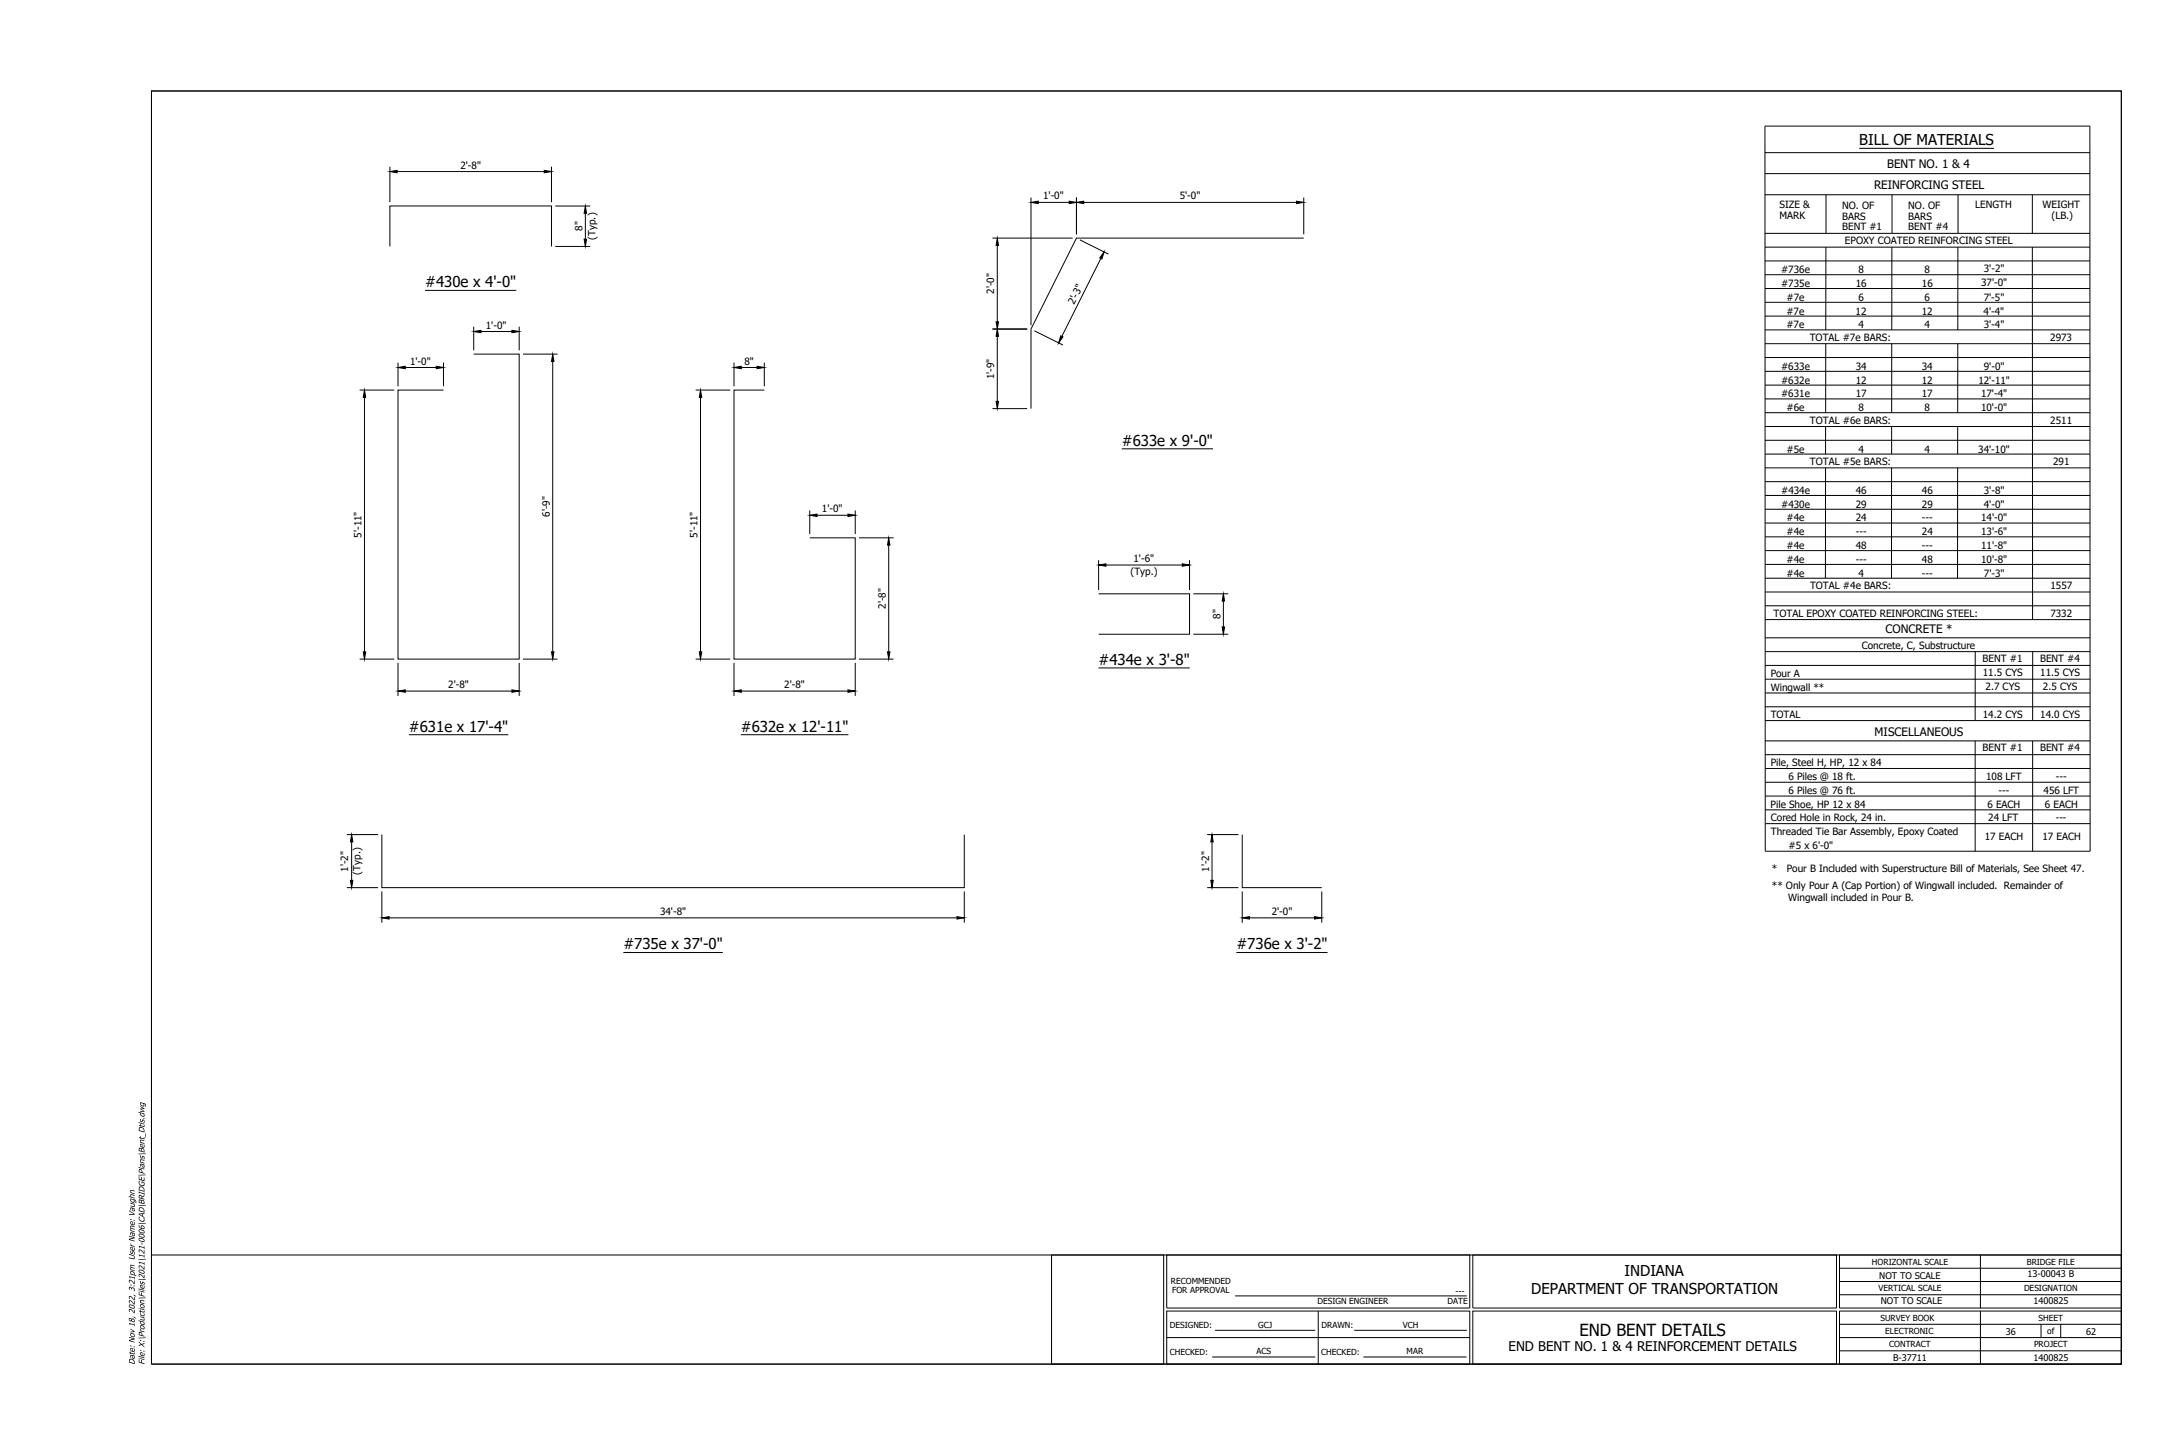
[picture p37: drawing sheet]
<svg xmlns="http://www.w3.org/2000/svg" width="914mm" height="610mm" viewBox="0 0 914 610" stroke-linecap="round" stroke-linejoin="round" font-family="sans-serif">
<defs><g id="words">
<text font-size="7" x="661.9" y="559.7">END BENT DETAILS</text>
<g font-size="6.3">
<text x="779.2" y="60.8">BILL OF MATERIALS</text>
<text x="178.1" y="120.4">#430e x 4'-0&quot;</text>
<text x="470.1" y="186.7">#633e x 9'-0&quot;</text>
<text x="460.3" y="278.6">#434e x 3'-8&quot;</text>
<text x="171.3" y="306.5">#631e x 17'-4&quot;</text>
<text x="310.5" y="306.5">#632e x 12'-11&quot;</text>
<text x="261.2" y="397.8">#735e x 37'-0&quot;</text>
<text x="518.1" y="397.8">#736e x 3'-2&quot;</text>
<text x="680.8" y="534.7">INDIANA</text>
<text x="641.7" y="542.2">DEPARTMENT OF TRANSPORTATION</text>
</g>
<text font-size="5.6" x="632.2" y="566.1">END BENT NO. 1 &amp; 4 REINFORCEMENT DETAILS</text>
<g font-size="4.9">
<text x="790.9" y="70.5">BENT NO. 1 &amp; 4</text>
<text x="785.3" y="79.1">REINFORCING STEEL</text>
<text x="790.1" y="265">CONCRETE *</text>
<text x="785.6" y="308.2">MISCELLANEOUS</text>
</g>
<g font-size="4.2">
<text x="192.9" y="70.6">2'-8&quot;</text>
<text x="437.1" y="83.5">1'-0&quot;</text>
<text x="494.4" y="83.5">5'-0&quot;</text>
<text x="745.7" y="87.3">SIZE &amp;</text>
<text x="772" y="87.6">NO. OF</text>
<text x="799.7" y="87.6">NO. OF</text>
<text x="827.8" y="87.4">LENGTH</text>
<text x="855.9" y="87.3">WEIGHT</text>
<text x="745.7" y="91.7">MARK</text>
<text x="772" y="92">BARS</text>
<text x="799.7" y="92">BARS</text>
<text x="859.7" y="91.7">(LB.)</text>
<text x="244.1" y="96.7" transform="rotate(-90 244.1 96.7)">8&quot;</text>
<text x="249.6" y="100.4" transform="rotate(-90 249.6 100.4)">(Typ.)</text>
<text x="772" y="96.2">BENT #1</text>
<text x="799.7" y="96.2">BENT #4</text>
<text x="773.2" y="102.4">EPOXY COATED REINFORCING STEEL</text>
<text x="746.4" y="114.4">#736e</text>
<text x="778.9" y="114.4">8</text>
<text x="806.5" y="114.4">8</text>
<text x="830.2" y="119.8">37'-0&quot;</text>
<text x="831.4" y="114.1">3'-2&quot;</text>
<text x="416.7" y="123.1" transform="rotate(-90 416.7 123.1)">2'-0&quot;</text>
<text x="746.4" y="120.2">#735e</text>
<text x="777.7" y="120.2">16</text>
<text x="805.4" y="120.2">16</text>
<text x="450.1" y="127.9" transform="rotate(-63 450.1 127.9)">2'-3&quot;</text>
<text x="748.6" y="131.8">#7e</text>
<text x="748.6" y="126">#7e</text>
<text x="777.6" y="131.8">12</text>
<text x="778.8" y="126">6</text>
<text x="805.3" y="131.8">12</text>
<text x="806.5" y="126">6</text>
<text x="831.3" y="131.8">4'-4&quot;</text>
<text x="831.3" y="126">7'-5&quot;</text>
<text x="203.6" y="137.6">1'-0&quot;</text>
<text x="748.6" y="137.6">#7e</text>
<text x="778.8" y="137.6">4</text>
<text x="806.4" y="137.6">4</text>
<text x="831.3" y="137.6">3'-4&quot;</text>
<text x="758.4" y="142.9">TOTAL #7e BARS:</text>
<text x="859.2" y="142.9">2973</text>
<text x="171.9" y="152.7">1'-0&quot;</text>
<text x="312" y="152.7">8&quot;</text>
<text x="746.4" y="154.9">#633e</text>
<text x="777.7" y="154.9">34</text>
<text x="805.3" y="154.9">34</text>
<text x="831.3" y="154.9">9'-0&quot;</text>
<text x="416.7" y="159" transform="rotate(-90 416.7 159)">1'-9&quot;</text>
<text x="746.4" y="160.7">#632e</text>
<text x="777.7" y="160.7">12</text>
<text x="805.3" y="160.7">12</text>
<text x="829.1" y="160.7">12'-11&quot;</text>
<text x="746.4" y="166.5">#631e</text>
<text x="777.7" y="166.5">17</text>
<text x="805.3" y="166.5">17</text>
<text x="830.2" y="166.5">17'-4&quot;</text>
<text x="748.6" y="172.3">#6e</text>
<text x="778.8" y="172.3">8</text>
<text x="806.5" y="172.3">8</text>
<text x="830.2" y="172.3">10'-0&quot;</text>
<text x="758.5" y="177.5">TOTAL #6e BARS:</text>
<text x="859.2" y="177.5">2511</text>
<text x="748.6" y="189.6">#5e</text>
<text x="778.8" y="189.6">4</text>
<text x="806.5" y="189.6">4</text>
<text x="829" y="189.6">34'-10&quot;</text>
<text x="758.5" y="194.9">TOTAL #5e BARS:</text>
<text x="860.4" y="194.9">291</text>
<text x="746.4" y="206.9">#434e</text>
<text x="777.7" y="206.9">46</text>
<text x="805.4" y="206.9">46</text>
<text x="831.4" y="206.9">3'-8&quot;</text>
<text x="344.4" y="214.7">1'-0&quot;</text>
<text x="746.4" y="212.7">#430e</text>
<text x="777.7" y="212.7">29</text>
<text x="805.4" y="212.7">29</text>
<text x="831.4" y="212.7">4'-0&quot;</text>
<text x="230.4" y="216.6" transform="rotate(-90 230.4 216.6)">6'-9&quot;</text>
<text x="748.7" y="218.5">#4e</text>
<text x="777.7" y="218.5">24</text>
<text x="805.4" y="218.5">---</text>
<text x="830.2" y="218.5">14'-0&quot;</text>
<text x="151.5" y="225.3" transform="rotate(-90 151.5 225.3)">5'-11&quot;</text>
<text x="292.4" y="225.3" transform="rotate(-90 292.4 225.3)">5'-11&quot;</text>
<text x="748.7" y="224.3">#4e</text>
<text x="777.7" y="224.3">---</text>
<text x="805.4" y="224.3">24</text>
<text x="830.2" y="224.3">13'-6&quot;</text>
<text x="748.7" y="230.1">#4e</text>
<text x="777.7" y="230.1">48</text>
<text x="805.4" y="230.1">---</text>
<text x="830.2" y="230.1">11'-8&quot;</text>
<text x="475" y="235.5">1'-6&quot;</text>
<text x="748.7" y="235.8">#4e</text>
<text x="777.7" y="235.8">---</text>
<text x="805.4" y="235.8">48</text>
<text x="830.2" y="235.8">10'-8&quot;</text>
<text x="473.8" y="241">(Typ.)</text>
<text x="748.7" y="241.6">#4e</text>
<text x="778.9" y="241.6">4</text>
<text x="805.4" y="241.6">---</text>
<text x="831.4" y="241.6">7'-3&quot;</text>
<text x="758.5" y="246.9">TOTAL #4e BARS:</text>
<text x="859.3" y="246.9">1557</text>
<text x="371.2" y="255.1" transform="rotate(-90 371.2 255.1)">2'-8&quot;</text>
<text x="511.4" y="259.2" transform="rotate(-90 511.4 259.2)">8&quot;</text>
<text x="743.2" y="258.5">TOTAL EPOXY COATED REINFORCING STEEL:</text>
<text x="859.2" y="258.5">7332</text>
<text x="780.2" y="272.1">Concrete, C, Substructure</text>
<text x="830.9" y="277.2">BENT #1</text>
<text x="854.9" y="277.2">BENT #4</text>
<text x="742" y="283.6">Pour A</text>
<text x="830.9" y="283.4">11.5 CYS</text>
<text x="855" y="283.4">11.5 CYS</text>
<text x="187.9" y="288.3">2'-8&quot;</text>
<text x="328.7" y="288.3">2'-8&quot;</text>
<text x="742" y="289.4">Wingwall **</text>
<text x="832.1" y="289.2">2.7 CYS</text>
<text x="856.1" y="289.2">2.5 CYS</text>
<text x="742" y="300.9">TOTAL</text>
<text x="830.9" y="300.7">14.2 CYS</text>
<text x="855" y="300.7">14.0 CYS</text>
<text x="830.9" y="314.7">BENT #1</text>
<text x="854.9" y="314.7">BENT #4</text>
<text x="742" y="321">Pile, Steel H, HP, 12 x 84</text>
<text x="749.5" y="326.8">6 Piles @ 18 ft.</text>
<text x="832.3" y="326.8">108 LFT</text>
<text x="861.6" y="326.8">---</text>
<text x="749.5" y="332.6">6 Piles @ 76 ft.</text>
<text x="837.5" y="332.6">---</text>
<text x="856.4" y="332.6">456 LFT</text>
<text x="742" y="338.4">Pile Shoe, HP 12 x 84</text>
<text x="832.9" y="338.4">6 EACH</text>
<text x="857" y="338.4">6 EACH</text>
<text x="742.1" y="344.1">Cored Hole in Rock, 24 in.</text>
<text x="833.2" y="344.1">24 LFT</text>
<text x="861.5" y="344.1">---</text>
<text x="742.1" y="349.9">Threaded Tie Bar Assembly, Epoxy Coated</text>
<text x="831.8" y="352">17 EACH</text>
<text x="855.9" y="352">17 EACH</text>
<text x="749.6" y="355.7">#5 x 6'-0&quot;</text>
<text x="145.9" y="365.3" transform="rotate(-90 145.9 365.3)">1'-2&quot;</text>
<text x="506.7" y="365.3" transform="rotate(-90 506.7 365.3)">1'-2&quot;</text>
<text x="742.5" y="365.2">*</text>
<text x="748.8" y="365.2">Pour B Included with Superstructure Bill of Materials, See Sheet 47.</text>
<text x="151" y="366.5" transform="rotate(-90 151 366.5)">(Typ.)</text>
<text x="742.5" y="372.3">** Only Pour A (Cap Portion) of Wingwall included. Remainder of</text>
<text x="749.3" y="377.6">Wingwall included in Pour B.</text>
<text x="276.6" y="383.3">34'-8&quot;</text>
<text x="532.9" y="383.3">2'-0&quot;</text>
</g>
<g font-size="4.1">
<text x="56.4" y="571.8" transform="rotate(-90 56.4 571.8)">Date: Nov 18, 2022, 3:21pm User Name: Vaughn</text>
<text x="60.5" y="571.8" transform="rotate(-90 60.5 571.8)">File: X:\Production\Files\2021\121-0006\CAD\BRIDGE\Plans\Bent_Dtls.dwg</text>
</g>
<g font-size="3.8">
<text x="787.5" y="535.7">NOT TO SCALE</text>
<text x="849.7" y="535.2">13-00043 B</text>
<text x="788.2" y="546.5">NOT TO SCALE</text>
<text x="852.1" y="546.2">1400825</text>
<text x="840.5" y="559.4">36</text>
<text x="874.2" y="559.2">62</text>
<text x="793.3" y="570.2">B-37711</text>
<text x="852.1" y="570.2">1400825</text>
</g>
<g font-size="3.5">
<text x="784.5" y="529.8">HORIZONTAL SCALE</text>
<text x="849.4" y="529.8">BRIDGE FILE</text>
<text x="490.7" y="537.9">RECOMMENDED</text>
<text x="491.2" y="541.7">FOR APPROVAL</text>
<text x="610" y="542.1">---</text>
<text x="787.2" y="541">VERTICAL SCALE</text>
<text x="848.2" y="541">DESIGNATION</text>
<text x="552.1" y="546.2">DESIGN ENGINEER</text>
<text x="606.6" y="546.2">DATE</text>
<text x="490.2" y="556.6">DESIGNED:</text>
<text x="527.2" y="556.3">GCJ</text>
<text x="553.8" y="556.6">DRAWN:</text>
<text x="587.8" y="556.3">VCH</text>
<text x="788" y="553.3">SURVEY BOOK</text>
<text x="854.3" y="553.3">SHEET</text>
<text x="790.1" y="559.1">ELECTRONIC</text>
<text x="857.9" y="558.9">of</text>
<text x="490.2" y="567.7">CHECKED:</text>
<text x="526.5" y="567.3">ACS</text>
<text x="553.7" y="567.7">CHECKED:</text>
<text x="589.5" y="567.3">MAR</text>
<text x="791.7" y="564.5">CONTRACT</text>
<text x="852.4" y="564.5">PROJECT</text>
</g>
</g></defs>
<!-- layer: BD_SHT -->
<g fill="none" stroke="#000" stroke-width=".42">
<path d="M63.5 38.1h825.5v533.4h-825.5zM63.5 525.8h825.5M440.7 525.8h47v45.7h-47zM488.9 525.8h127v22.2h-127zM617.2 525.8h152.4v22.2h-152.4zM770.9 525.8h118.1v22.2h-118.1zM770.9 536.9h118.1M770.9 531.3h118.1M829.9 525.8v22.2M488.9 549.3h127v22.2h-127zM509.2 557.4h42M517.6 542.9h97.1"/>
<path d="M552.4 549.3v22.2M567.5 557.4h47.2M617.2 549.3h152.4v22.2h-152.4zM770.9 549.3h118.1v22.2h-118.1zM770.9 549.3v11.1h118.1M770.9 542.5h118.1M770.9 554.8h118.1M829.9 549.3v22.2M855.3 554.8v5.6M863.6 554.8v5.6M488.9 560.4h127M508 568.5h43.2"/>
<path d="M571.4 568.5h43.2M770.9 566h118.1"/>
</g>
<!-- layer: BD_SHT_Frame -->
<path d="M63.5 38.1h825.5v533.4h-825.5z" fill="none" stroke="#000" stroke-width=".42"/>
<!-- layer: P_BR-Reinforcing Epoxy Coated -->
<path d="M546.4 99.8h-95.3l-19 38.1v33.3M163.4 103.3v-17h67.7v17M198.5 148.4h19.1v127.7h-50.8v-112.7h19M320.3 163.4h-12.7v112.7h50.8v-50.8h-19.1M460.4 248.8h38.1v16.9h-38.1M160 349.7v22.2h244.1v-22.2M520.6 349.7v22.2h33.3" fill="none" stroke="#000" stroke-width=".42"/>
<!-- layer: P_BR_Bridge - Text -->
<path d="M178.1 121.7h38.3M470.1 188h38.2M460.3 279.8h38.3M171.3 307.8h41.7M310.5 307.8h45M261.2 399.1h41.7M518.1 399.1h38.2" fill="none" stroke="#000" stroke-width=".42"/>
<!-- layer: P_BR-Text-Dimensions -->
<g fill="none" stroke="#000" stroke-width=".42">
<path d="M163.4 69.9v14.8M166.4 71.9h61.7M231.1 69.9v14.8M232.7 86.3h14.6M245.3 89.4v10.8M415.9 99.8h33.6M432.1 82.8v53.5M435.1 84.8h13M451.1 82.8v15.4M454.2 84.8h89.1M546.4 82.8v15.4M232.7 103.3h14.6"/>
<path d="M417.9 102.8v32M452.5 100.5l12 6M461.3 108.3l-16.3 32.6M198.5 136.9v9.9M201.6 138.9h12.9M217.6 136.9v9.9M415.9 137.9h14.6M433.5 138.6l12 6M166.8 151.9v9.9M169.8 154h13M185.8 151.9v9.9M219.2 148.4h14.5"/>
<path d="M231.6 151.4v121.7M307.6 151.9v9.9M310.6 154h6.6M320.3 151.9v9.9M417.9 140.9v27.2M150.7 163.4h14.5M152.7 166.5v106.6M291.5 163.4h14.5M293.6 166.5v106.6M415.9 171.2h14.6M339.3 213.8v10M342.4 215.9h12.9"/>
<path d="M358.4 213.8v10M360 225.3h14.5M372.4 228.4v44.7M460.4 234.7v12.5M463.4 236.7h32M498.5 234.7v12.5M500.1 248.8h14.6M512.7 251.8v10.9M150.7 276.1h14.5M166.8 277.7v13.9M217.6 277.7v13.9M219.2 276.1h14.5"/>
<path d="M291.5 276.1h14.5M307.6 277.7v13.9M358.4 277.7v13.9M360 276.1h14.5M500.1 265.7h14.6M169.8 289.5h44.7M310.6 289.5h44.7M145.3 349.7h13.1M147.4 352.7v16.2M505.9 349.7h13.1M507.9 352.7v16.2M145.3 371.9h13.1"/>
<path d="M160 373.5v13.1M404.1 373.5v13.1M505.9 371.9h13.1M520.6 373.5v13.1M553.9 373.5v13.1M163.1 384.6h237.9M523.6 384.6h27.3"/>
</g>
<g fill="#000" stroke="#000" stroke-width=".42">
<path d="M163.4 71.9l3-.5v1zM228.1 71.4l3 .5-3 .5zM245.3 86.3l.5 3.1h-1zM432.1 84.8l3-.5v1zM448.1 84.3l3 .5-3 .5zM451.1 84.8l3.1-.5v1zM543.3 84.3l3.1 .5-3.1 .5zM244.8 100.2h1l-.5 3.1zM417.9 99.8l.5 3h-1zM462.7 105.6l-.9 2.9-.9-.4zM198.5 138.9l3.1-.5v1zM214.5 138.4l3.1 .5-3.1 .5z"/>
<path d="M417.4 134.8h1l-.5 3.1zM166.8 154l3-.5v1zM182.8 153.5l3 .5-3 .5zM231.6 148.4l.5 3h-1zM307.6 154l3-.5v1zM317.2 153.5l3.1 .5-3.1 .5zM417.9 137.9l.5 3h-1zM444.5 140.7l1 .5-1.9 2.5zM152.7 163.4l.5 3.1h-1zM293.6 163.4l.5 3.1h-1zM417.4 168.1h1l-.5 3.1zM339.3 215.9l3.1-.5v1z"/>
<path d="M355.3 215.4l3.1 .5-3.1 .5zM372.4 225.3l.5 3.1h-1zM460.4 236.7l3-.5v1zM495.4 236.2l3.1 .5-3.1 .5zM512.7 248.8l.5 3h-1zM152.2 273.1h1l-.5 3zM231.1 273.1h1l-.5 3zM293.1 273.1h1l-.5 3zM371.9 273.1h1l-.5 3zM512.2 262.7h1l-.5 3zM166.8 289.5l3-.5v1zM214.5 289l3.1 .5-3.1 .5z"/>
<path d="M307.6 289.5l3-.5v1zM355.3 289l3.1 .5-3.1 .5zM147.4 349.7l.5 3h-1zM507.9 349.7l.5 3h-1zM146.9 368.9h1l-.5 3zM507.4 368.9h1l-.5 3zM160 384.6l3.1-.6v1.1zM401 384l3.1 .6-3.1 .5zM520.6 384.6l3-.6v1.1zM550.9 384l3 .6-3 .5z"/>
</g>
<!-- layer: P_BR_Text-Dimensions -->
<g fill="none" stroke="#000" stroke-width=".42">
<path d="M739.6 64h136.2M739.6 72.7h136.2M779.2 62.1h56.4M739.6 81.6h136.2M739.6 97.8h136.2M765.2 81.6v16.2M792.9 81.6v16.2M820.5 81.6v16.2M851.7 81.6v16.2M739.6 103.5h136.2M739.6 115.1h136.2M739.6 109.3h136.2"/>
<path d="M765.2 103.5l-.1 34.7M792.8 103.5v34.7M820.5 103.5l-.1 34.7M851.7 103.5l.1 156.1M739.6 120.9h136.2M739.6 126.7h136.2M739.6 132.4h136.2M739.7 138.2h136.1M739.7 155.6h136.1M739.7 144h136.1M739.7 149.8h136.1M765.1 144v28.9"/>
<path d="M792.8 144l-.1 28.9M820.4 144v28.9M739.7 178.7h136.1M739.7 172.9h136.1M739.7 167.1h136.1M739.7 161.4h136.1M765 178.7v11.5M792.7 178.7v11.5M820.4 178.7v11.5M739.7 190.2h136.1M739.7 184.5h136.1M739.7 196h136.2"/>
<path d="M765 196v46.3M792.7 196l-.1 46.3M820.4 196l-.1 46.3M739.7 201.8h136.2M739.7 219.1h136.2M739.7 213.4h136.2M739.7 207.6h136.2M739.7 230.7h136.2M739.7 224.9h136.2M739.7 236.5h136.2M739.7 242.3h136.2M739.7 248h136.2"/>
<path d="M739.7 253.8h136.2M739.7 259.6h136.2M739.7 267.2h136.2M739.7 278.8h136.2M739.7 273h136.2M827.7 273v28.9M851.8 273v28.9M739.7 284.6h136.2M739.7 290.3h136.2M739.7 296.1h136.2M739.7 310.4h136.2M739.7 316.2h136.2"/>
<path d="M739.7 301.9h136.2M827.7 310.4v46.2M851.8 310.4v46.2M739.7 333.5h136.2M739.7 339.3h136.2M739.7 322h136.2M739.7 327.7h136.2M739.8 345.1h136.2M875.9 356.6l-.1-303.8h-136.2l.2 303.8h136.1"/>
</g>
<use href="#words"/>
</svg>
